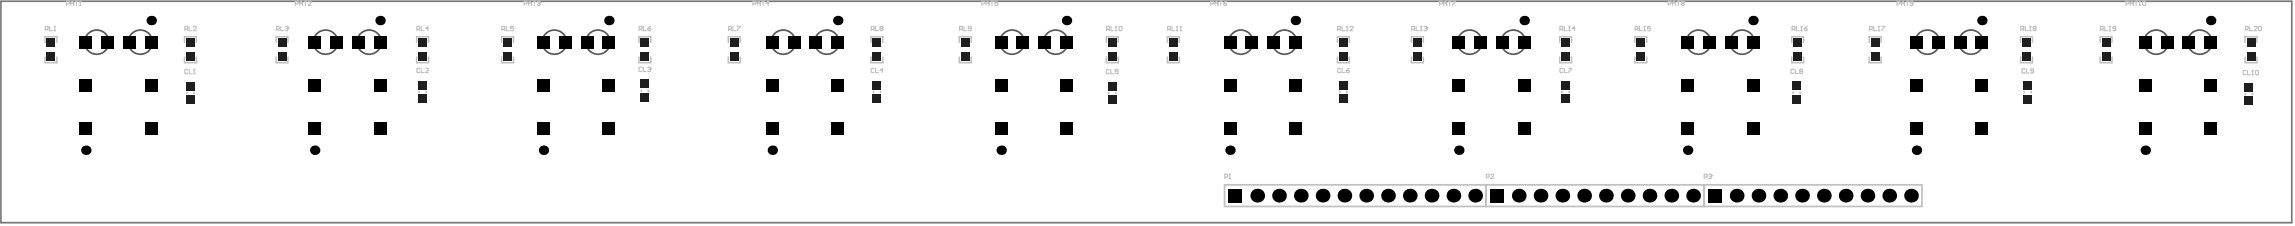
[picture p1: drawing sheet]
<svg xmlns="http://www.w3.org/2000/svg" width="890mm" height="87mm" viewBox="0 0 890 87" stroke-linecap="round" stroke-linejoin="round" font-family="sans-serif">
<path d="M.4 .5h888.8v85.7h-888.8z" fill="none" stroke="#787878" stroke-width=".66"/>
<g fill="none" stroke="#5a5a5a" stroke-width=".68">
<circle cx="37.6" cy="16.3" r="4.7"/>
<circle cx="54.5" cy="16.3" r="4.7"/>
<circle cx="126.3" cy="16.3" r="4.7"/>
<circle cx="143.3" cy="16.3" r="4.7"/>
<circle cx="215.1" cy="16.3" r="4.7"/>
<circle cx="232" cy="16.3" r="4.7"/>
<circle cx="303.9" cy="16.3" r="4.7"/>
<circle cx="320.8" cy="16.3" r="4.7"/>
<circle cx="392.7" cy="16.3" r="4.7"/>
<circle cx="409.6" cy="16.3" r="4.7"/>
<circle cx="481.5" cy="16.3" r="4.7"/>
<circle cx="498.4" cy="16.3" r="4.7"/>
<circle cx="570.2" cy="16.3" r="4.7"/>
<circle cx="587.2" cy="16.3" r="4.7"/>
<circle cx="659" cy="16.3" r="4.7"/>
<circle cx="675.9" cy="16.3" r="4.7"/>
<circle cx="747.8" cy="16.3" r="4.7"/>
<circle cx="764.7" cy="16.3" r="4.7"/>
<circle cx="836.6" cy="16.3" r="4.7"/>
<circle cx="853.5" cy="16.3" r="4.7"/>
</g>
<g fill="none" stroke="#c0c0c0" stroke-width=".59">
<path d="M17.5 16.4v-2.2h4.6v2.2M71.6 16.4v-2.2h4.6v2.2M107.1 16.4v-2.2h4.6v2.2M161.6 16.4v-2.2h4.6v2.2M194.6 16.4v-2.2h4.6v2.2M247.9 16.4v-2.2h4.6v2.2M282.6 16.4v-2.2h4.6v2.2M337.9 16.4v-2.2h4.6v2.2M372.2 16.4v-2.2h4.6v2.2M429.3 16.4v-2.2h4.6v2.2M452.9 16.4v-2.2h4.6v2.2M518.9 16.4v-2.2h4.6v2.2"/>
<path d="M547.6 16.4v-2.2h4.6v2.2M605.1 16.4v-2.2h4.6v2.2M634.3 16.4v-2.2h4.6v2.2M695.2 16.4v-2.2h4.6v2.2M725.2 16.4v-2.2h4.6v2.2M784 16.4v-2.2h4.6v2.2M814.8 16.4v-2.2h4.6v2.2M871 16.4v-2.2h4.6v2.2M17.5 22.1v2.2h4.6v-2.2M71.6 22.1v2.2h4.6v-2.2M107.1 22.1v2.2h4.6v-2.2M161.6 22.1v2.2h4.6v-2.2"/>
<path d="M194.6 22.1v2.2h4.6v-2.2M247.9 22.1v2.2h4.6v-2.2M282.6 22.1v2.2h4.6v-2.2M337.9 22.1v2.2h4.6v-2.2M372.2 22.1v2.2h4.6v-2.2M429.3 22.1v2.2h4.6v-2.2M452.9 22.1v2.2h4.6v-2.2M518.9 22.1v2.2h4.6v-2.2M547.6 22.1v2.2h4.6v-2.2M605.1 22.1v2.2h4.6v-2.2M634.3 22.1v2.2h4.6v-2.2M695.2 22.1v2.2h4.6v-2.2"/>
<path d="M725.2 22.1v2.2h4.6v-2.2M784 22.1v2.2h4.6v-2.2M814.8 22.1v2.2h4.6v-2.2M871 22.1v2.2h4.6v-2.2"/>
</g>
<g fill="none" stroke="#c0c0c0" stroke-width=".6">
<path d="M72.5 35.7v.5M75.3 35.7v.5M162.6 35.3v.5M165.3 35.3v.5M248.8 34.9v.5M251.6 34.9v.5M338.9 35.3v.5M341.6 35.3v.5M430.2 35.7v.5M432.9 35.7v.5M519.8 35.3v.5M522.5 35.3v.5"/>
<path d="M606.1 35.3v.5M608.8 35.3v.5M695.7 35.6v.5M698.4 35.6v.5M785.3 35.4v.6M788 35.4v.6M871.1 36.1v.6M873.9 36.1v.6"/>
</g>
<path d="M475.1 71.6h270.6v8.3h-270.6zM576.6 71.6v8.3M661.1 71.6v8.3" fill="none" stroke="#c0c0c0" stroke-width=".66"/>
<path d="M17.6 11.3h.8l.3-.8-.3-.3h-.8v1.7M18.2 11.3l.5 .6M19.3 10.2v1.7h1.1M21 11.9h.5M21.2 10.2v1.7" fill="none" stroke="#c0c0c0" stroke-width=".42"/>
<circle cx="21.2" cy="10.2" r=".21" fill="#c0c0c0"/>
<g fill="none" stroke="#c0c0c0" stroke-width=".42">
<path d="M21.2 10.2l-.2 .3M71.7 11.3h.8l.3-.8-.3-.3h-.8v1.7M72.3 11.3l.5 .6M73.4 10.2v1.7h1.1M75.1 10.5l.3-.3 .8 .3-1.1 1.4h1.1M248 11.3h.8l.3-.8-.3-.3h-.8v1.7M248.6 11.3l.5 .6M249.7 10.2v1.7h1.1M251.4 11h.8l.3 .6-.8 .3zM252.5 10.2l-1.1 .8M72.8 27.1l-.3-.2-.8 .2v1.2l.3 .2 .8-.2M73.4 26.9v1.6h1.1"/>
<path d="M75.1 28.5h.5M75.4 26.9v1.6"/>
</g>
<circle cx="75.4" cy="26.9" r=".21" fill="#c0c0c0"/>
<path d="M75.4 26.9l-.3 .2M249 26.3l-.2-.3-.9 .3v1.1l.3 .3 .8-.3M249.6 26v1.7h1.1M251.3 26.3l.8-.3 .3 .6" fill="none" stroke="#c0c0c0" stroke-width=".42"/>
<circle cx="252.4" cy="26.6" r=".21" fill="#c0c0c0"/>
<path d="M251.9 26.9h.2M252.1 26.9l.3 .2-.3 .6-.8-.3M252.4 26.6l-.3 .3M661.2 68.6h.8l.3-.9-.3-.2h-.8v1.6M662.9 67.7l.8-.2 .3 .5" fill="none" stroke="#c0c0c0" stroke-width=".42"/>
<circle cx="664" cy="68" r=".21" fill="#c0c0c0"/>
<path d="M107.2 11.3h.9l.2-.8-.2-.3h-.9v1.7M107.8 11.3l.5 .6M108.9 10.2v1.7h1.1M110.6 10.5l.8-.3 .3 .6M663.5 68.3h.2M663.7 68.3l.3 .3-.3 .5-.8-.3M664 68l-.3 .3" fill="none" stroke="#c0c0c0" stroke-width=".42"/>
<circle cx="111.7" cy="10.8" r=".21" fill="#c0c0c0"/>
<g fill="none" stroke="#c0c0c0" stroke-width=".42">
<path d="M111.2 11h.2M111.4 11l.3 .3-.3 .6-.8-.3M111.7 10.8l-.3 .2M161.7 11.3h.9l.3-.8-.3-.3h-.9v1.7M162.3 11.3l.6 .6M163.4 10.2v1.7h1.2M166.3 11h-1.2l.9-.8v1.7M194.7 11.3h.9l.3-.8-.3-.3h-.9v1.7M195.3 11.3l.6 .6M196.4 10.2v1.7h1.1M199.2 10.2h-1.1v.8l.6-.2 .5 .2-.2 .9-.9-.3M372.3 11.3h.8l.3-.8-.3-.3h-.8v1.7"/>
<path d="M372.8 11.3l.6 .6M374 10.2v1.7h1.1M376.8 11h-.9l-.2-.2 .2-.6 .9 .3v1.1l-.3 .3-.8-.3M429.4 11.3h.8l.3-.8-.3-.3h-.8v1.7M429.9 11.3l.6 .6M431 10.2v1.7h1.2M432.7 11.9h.6M433 10.2v1.7"/>
</g>
<circle cx="433" cy="10.2" r=".21" fill="#c0c0c0"/>
<path d="M433 10.2l-.3 .3M434.1 10.5l.3-.3 .9 .3v1.1l-.3 .3-.9-.3zM453 11.3h.9l.3-.8-.3-.3h-.9v1.7M453.6 11.3l.6 .6M454.7 10.2v1.7h1.2M456.4 11.9h.6M456.7 10.2v1.7" fill="none" stroke="#c0c0c0" stroke-width=".42"/>
<circle cx="456.7" cy="10.2" r=".21" fill="#c0c0c0"/>
<path d="M456.7 10.2l-.3 .3M457.8 11.9h.6M458.1 10.2v1.7" fill="none" stroke="#c0c0c0" stroke-width=".42"/>
<circle cx="458.1" cy="10.2" r=".21" fill="#c0c0c0"/>
<path d="M458.1 10.2l-.3 .3M519 11.3h.8l.3-.8-.3-.3h-.8v1.7M519.5 11.3l.6 .6M520.7 10.2v1.7h1.1M522.4 11.9h.5M522.6 10.2v1.7" fill="none" stroke="#c0c0c0" stroke-width=".42"/>
<circle cx="522.6" cy="10.2" r=".21" fill="#c0c0c0"/>
<path d="M522.6 10.2l-.2 .3M523.8 10.5l.3-.3 .8 .3-1.1 1.4h1.1M547.7 11.3h.9l.3-.8-.3-.3h-.9v1.7M548.3 11.3l.6 .6M549.4 10.2v1.7h1.2M551.1 11.9h.6M551.4 10.2v1.7" fill="none" stroke="#c0c0c0" stroke-width=".42"/>
<circle cx="551.4" cy="10.2" r=".21" fill="#c0c0c0"/>
<path d="M551.4 10.2l-.3 .3M552.5 10.5l.9-.3 .3 .6" fill="none" stroke="#c0c0c0" stroke-width=".42"/>
<circle cx="553.7" cy="10.8" r=".21" fill="#c0c0c0"/>
<path d="M553.1 11h.3M553.4 11l.3 .3-.3 .6-.9-.3M553.7 10.8l-.3 .2M695.3 11.3h.8l.3-.8-.3-.3h-.8v1.7M695.8 11.3l.6 .6M697 10.2v1.7h1.1M698.7 11.9h.5M698.9 10.2v1.7" fill="none" stroke="#c0c0c0" stroke-width=".42"/>
<circle cx="698.9" cy="10.2" r=".21" fill="#c0c0c0"/>
<path d="M698.9 10.2l-.2 .3M700.1 11h.8l.3 .6-.9 .3zM701.2 10.2l-1.1 .8M725.3 11.3h.8l.3-.8-.3-.3h-.8v1.7M725.9 11.3l.5 .6M727 10.2v1.7h1.1M728.7 11.9h.5M729 10.2v1.7" fill="none" stroke="#c0c0c0" stroke-width=".42"/>
<circle cx="729" cy="10.2" r=".21" fill="#c0c0c0"/>
<path d="M729 10.2l-.3 .3M730.1 10.2h1.1l-1.1 1.7M784.1 11.3h.8l.3-.8-.3-.3h-.8v1.7M784.6 11.3l.6 .6M785.7 10.2v1.7h1.2M787.4 11.9h.6M787.7 10.2v1.7" fill="none" stroke="#c0c0c0" stroke-width=".42"/>
<circle cx="787.7" cy="10.2" r=".21" fill="#c0c0c0"/>
<path d="M787.7 10.2l-.3 .3M789.1 11l-.3-.2 .3-.6 .9 .3-.3 .5M789.1 11l-.3 .3 .3 .6 .9-.3-.3-.6M789.1 11h.6M814.9 11.3h.9l.2-.8-.2-.3h-.9v1.7M815.5 11.3l.5 .6M816.6 10.2v1.7h1.1M818.3 11.9h.6M818.6 10.2v1.7" fill="none" stroke="#c0c0c0" stroke-width=".42"/>
<circle cx="818.6" cy="10.2" r=".21" fill="#c0c0c0"/>
<g fill="none" stroke="#c0c0c0" stroke-width=".42">
<path d="M25.8 1.5h.8l.3-.8-.3-.3h-.8v1.7M27.5 2.1v-1.1l.5-.6 .6 .6v1.1M27.5 1.3h1.1M29.2 .4h1.1M29.7 .4v1.7M30.9 2.1h.5M31.1 .4v1.7M818.6 10.2l-.3 .3M820.8 11h-.8l-.3-.2 .3-.6 .8 .3v1.1l-.2 .3-.9-.3M871.1 11.3h.9l.3-.8-.3-.3h-.9v1.7M871.7 11.3l.6 .6M872.8 10.2v1.7h1.2"/>
<path d="M874.5 10.5l.3-.3 .9 .3-1.2 1.4h1.2M876.2 10.5l.3-.3 .8 .3v1.1l-.2 .3-.9-.3z"/>
</g>
<circle cx="31.1" cy=".4" r=".21" fill="#c0c0c0"/>
<g fill="none" stroke="#c0c0c0" stroke-width=".42">
<path d="M31.1 .4l-.2 .3M114.6 1.5h.8l.3-.8-.3-.3h-.8v1.7M116.3 2.1v-1.1l.5-.6 .6 .6v1.1M116.3 1.3h1.1M118 .4h1.1M118.5 .4v1.7M119.6 .7l.3-.3 .9 .3-1.2 1.4h1.2M203.3 1.5h.9l.3-.8-.3-.3h-.9v1.7M205 1.3h1.2M205 2.1v-1.1l.6-.6 .6 .6v1.1M206.7 .4h1.2M207.3 .4v1.7"/>
<path d="M208.4 .7l.9-.3 .2 .6M162.9 26.7l-.3-.3-.9 .3v1.1l.3 .3 .9-.3M163.4 26.4v1.7h1.2M165.1 26.7l.3-.3 .9 .3-1.2 1.4h1.2"/>
</g>
<circle cx="209.5" cy="1" r=".21" fill="#c0c0c0"/>
<g fill="none" stroke="#c0c0c0" stroke-width=".42">
<path d="M209 1.3h.3M209.3 1.3l.2 .2-.2 .6-.9-.3M209.5 1l-.2 .3M292.1 1.5h.9l.3-.8-.3-.3h-.9v1.7M293.8 1.3h1.1M293.8 2.1v-1.1l.6-.6 .5 .6v1.1M295.5 .4h1.1M296.1 .4v1.7M298.3 1.3h-1.1l.8-.9v1.7M380.9 1.5h.9l.2-.8-.2-.3h-.9v1.7M382.6 1.3h1.1M382.6 2.1v-1.1l.6-.6 .5 .6v1.1"/>
<path d="M384.3 .4h1.1M384.9 .4v1.7M387.1 .4h-1.1v.9l.5-.3 .6 .3-.3 .8-.8-.3M430.4 27.1l-.3-.2-.8 .2v1.2l.3 .2 .8-.2M431 26.9v1.6h1.1M433.8 26.9h-1.1v.8l.5-.3 .6 .3-.3 .8-.8-.2M475.2 68.6h.8l.3-.9-.3-.2h-.8v1.6M476.9 69.1h.5M477.2 67.5v1.6"/>
</g>
<circle cx="477.2" cy="67.5" r=".21" fill="#c0c0c0"/>
<g fill="none" stroke="#c0c0c0" stroke-width=".42">
<path d="M558.5 1.5h.8l.3-.8-.3-.3h-.8v1.7M560.2 2.1v-1.1l.5-.6 .6 .6v1.1M560.2 1.3h1.1M561.9 .4h1.1M562.4 .4v1.7M563.5 .4h1.2l-1.2 1.7M647.3 1.5h.8l.3-.8-.3-.3h-.8v1.7M648.9 1.3h1.2M648.9 2.1v-1.1l.6-.6 .6 .6v1.1M650.6 .4h1.2M651.2 .4v1.7M652.6 1.3l-.3-.3 .3-.6 .9 .3-.3 .6"/>
<path d="M652.6 1.3h.6M652.6 1.3l-.3 .2 .3 .6 .9-.3-.3-.5M736 1.5h.9l.3-.8-.3-.3h-.9v1.7M737.7 1.3h1.1M737.7 2.1v-1.1l.6-.6 .5 .6v1.1M739.4 .4h1.1M740 .4v1.7M742.2 1.3h-.8l-.3-.3 .3-.6 .8 .3v1.1l-.3 .3-.8-.3M520.1 26.7l-.3-.3-.8 .3v1.1l.3 .3 .8-.3M520.7 26.4v1.7h1.1M522.4 27.3h.8l.3 .5-.9 .3zM523.5 26.4l-1.1 .9"/>
<path d="M696 27.1l-.3-.3-.8 .3v1.1l.2 .3 .9-.3M696.5 26.8v1.7h1.2M698.5 27.6l-.3-.3 .3-.5 .9 .3-.3 .5M698.5 27.6l-.3 .3 .3 .6 .9-.3-.3-.6M698.5 27.6h.6M785.6 26.9l-.3-.3-.8 .3v1.1l.3 .3 .8-.3M786.2 26.6v1.7h1.1M789 27.4h-.9l-.2-.2 .2-.6 .9 .3v1.1l-.3 .3-.8-.3M871.4 27.6l-.3-.3-.8 .3v1.1l.3 .3 .8-.3M872 27.3v1.7h1.1M873.7 29h.5M874 27.3v1.7"/>
<path d="M477.2 67.5l-.3 .2M576.7 68.6h.8l.3-.9-.3-.2h-.8v1.6M578.3 67.7l.3-.2 .9 .2-1.2 1.4h1.2"/>
</g>
<circle cx="874" cy="27.3" r=".21" fill="#c0c0c0"/>
<g fill="none" stroke="#c0c0c0" stroke-width=".42">
<path d="M282.7 11.3h.8l.3-.8-.3-.3h-.8v1.7M283.2 11.3l.6 .6M284.4 10.2v1.7h1.1M286 10.2h1.2l-1.2 1.7M338 11.3h.9l.3-.8-.3-.3h-.9v1.7M338.6 11.3l.6 .6M339.7 10.2v1.7h1.2M341.7 11l-.3-.2 .3-.6 .9 .3-.3 .5M341.7 11l-.3 .3 .3 .6 .9-.3-.3-.6M341.7 11h.6M605.2 11.3h.9l.3-.8-.3-.3h-.9v1.7M605.8 11.3l.6 .6"/>
<path d="M606.9 10.2v1.7h1.1M608.6 11.9h.6M608.9 10.2v1.7M874 27.3l-.3 .3M875.1 27.6l.3-.3 .8 .3v1.1l-.3 .3-.8-.3z"/>
</g>
<circle cx="608.9" cy="10.2" r=".21" fill="#c0c0c0"/>
<path d="M608.9 10.2l-.3 .3M611.1 11h-1.1l.9-.8v1.7M634.4 11.3h.8l.3-.8-.3-.3h-.8v1.7M635 11.3l.5 .6M636.1 10.2v1.7h1.1M637.8 11.9h.5M638.1 10.2v1.7" fill="none" stroke="#c0c0c0" stroke-width=".42"/>
<circle cx="638.1" cy="10.2" r=".21" fill="#c0c0c0"/>
<g fill="none" stroke="#c0c0c0" stroke-width=".42">
<path d="M469.7 1.5h.8l.3-.8-.3-.3h-.8v1.7M471.4 2.1v-1.1l.5-.6 .6 .6v1.1M471.4 1.3h1.1M473.1 .4h1.1M473.6 .4v1.7M474.8 1.3h.8l.3 .5-.9 .3zM475.9 .4l-1.1 .9M638.1 10.2l-.3 .3M640.3 10.2h-1.1v.8l.6-.2 .5 .2-.3 .9-.8-.3M824.8 1.5h.9l.2-.8-.2-.3h-.9v1.7M826.5 1.3h1.1M826.5 2.1v-1.1l.6-.6 .5 .6v1.1"/>
<path d="M828.2 .4h1.1M828.8 .4v1.7M829.9 2.1h.5M830.2 .4v1.7M339.2 26.7l-.3-.3-.9 .3v1.1l.3 .3 .9-.3M339.7 26.4v1.7h1.2M342.6 27.3h-1.2l.9-.9v1.7M606.4 26.7l-.3-.3-.9 .3v1.1l.3 .3 .9-.3M606.9 26.4v1.7h1.1M608.6 26.4h1.1l-1.1 1.7"/>
</g>
<circle cx="830.2" cy=".4" r=".21" fill="#c0c0c0"/>
<path d="M830.2 .4l-.3 .3M831.3 .7l.3-.3 .8 .3v1.1l-.3 .3-.8-.3z" fill="none" stroke="#c0c0c0" stroke-width=".42"/>
<g fill="#000">
<circle cx="58.7" cy="7.9" r="1.83"/>
<circle cx="147.5" cy="7.9" r="1.83"/>
<circle cx="236.2" cy="7.9" r="1.83"/>
<circle cx="325" cy="7.9" r="1.83"/>
<circle cx="413.8" cy="7.9" r="1.83"/>
<circle cx="502.6" cy="7.9" r="1.83"/>
<circle cx="591.4" cy="7.9" r="1.83"/>
<circle cx="680.1" cy="7.9" r="1.83"/>
<circle cx="768.9" cy="7.9" r="1.83"/>
<circle cx="857.7" cy="7.9" r="1.83"/>
<circle cx="33.3" cy="58.2" r="1.83"/>
<circle cx="122.1" cy="58.2" r="1.83"/>
<circle cx="210.9" cy="58.2" r="1.83"/>
<circle cx="299.7" cy="58.2" r="1.83"/>
<circle cx="388.4" cy="58.2" r="1.83"/>
<circle cx="477.2" cy="58.2" r="1.83"/>
<circle cx="566" cy="58.2" r="1.83"/>
<circle cx="654.8" cy="58.2" r="1.83"/>
<circle cx="743.6" cy="58.2" r="1.83"/>
<circle cx="832.3" cy="58.2" r="1.83"/>
<circle cx="487.8" cy="75.7" r="2.66"/>
<circle cx="496.2" cy="75.7" r="2.66"/>
<circle cx="504.7" cy="75.7" r="2.66"/>
<circle cx="513.2" cy="75.7" r="2.66"/>
<circle cx="521.6" cy="75.7" r="2.66"/>
<circle cx="530.1" cy="75.7" r="2.66"/>
<circle cx="538.5" cy="75.7" r="2.66"/>
<circle cx="547" cy="75.7" r="2.66"/>
<circle cx="555.4" cy="75.7" r="2.66"/>
<circle cx="563.9" cy="75.7" r="2.66"/>
<circle cx="572.3" cy="75.7" r="2.66"/>
<circle cx="589.2" cy="75.7" r="2.66"/>
<circle cx="597.7" cy="75.7" r="2.66"/>
<circle cx="606.2" cy="75.7" r="2.66"/>
<circle cx="614.6" cy="75.7" r="2.66"/>
<circle cx="623.1" cy="75.7" r="2.66"/>
<circle cx="631.5" cy="75.7" r="2.66"/>
<circle cx="640" cy="75.7" r="2.66"/>
<circle cx="648.4" cy="75.7" r="2.66"/>
<circle cx="656.9" cy="75.7" r="2.66"/>
<circle cx="673.8" cy="75.7" r="2.66"/>
<circle cx="682.3" cy="75.7" r="2.66"/>
<circle cx="690.7" cy="75.7" r="2.66"/>
<circle cx="699.2" cy="75.7" r="2.66"/>
<circle cx="707.6" cy="75.7" r="2.66"/>
<circle cx="716.1" cy="75.7" r="2.66"/>
<circle cx="724.5" cy="75.7" r="2.66"/>
<circle cx="733" cy="75.7" r="2.66"/>
<circle cx="741.4" cy="75.7" r="2.66"/>
</g>
<g fill="#000">
<path d="M30.9 14h4.8v4.7h-4.8z" fill-rule="evenodd"/>
<path d="M39.4 14h4.7v4.7h-4.7z" fill-rule="evenodd"/>
<path d="M47.9 14h4.7v4.7h-4.7z" fill-rule="evenodd"/>
<path d="M56.3 14h4.7v4.7h-4.7z" fill-rule="evenodd"/>
<path d="M119.7 14h4.8v4.7h-4.8z" fill-rule="evenodd"/>
<path d="M128.2 14h4.7v4.7h-4.7z" fill-rule="evenodd"/>
<path d="M136.6 14h4.8v4.7h-4.8z" fill-rule="evenodd"/>
<path d="M145.1 14h4.7v4.7h-4.7z" fill-rule="evenodd"/>
<path d="M208.5 14h4.7v4.7h-4.7z" fill-rule="evenodd"/>
<path d="M217 14h4.7v4.7h-4.7z" fill-rule="evenodd"/>
<path d="M225.4 14h4.8v4.7h-4.8z" fill-rule="evenodd"/>
<path d="M233.9 14h4.7v4.7h-4.7z" fill-rule="evenodd"/>
<path d="M297.3 14h4.7v4.7h-4.7z" fill-rule="evenodd"/>
<path d="M305.7 14h4.8v4.7h-4.8z" fill-rule="evenodd"/>
<path d="M314.2 14h4.7v4.7h-4.7z" fill-rule="evenodd"/>
<path d="M322.7 14h4.7v4.7h-4.7z" fill-rule="evenodd"/>
<path d="M386.1 14h4.7v4.7h-4.7z" fill-rule="evenodd"/>
<path d="M394.5 14h4.8v4.7h-4.8z" fill-rule="evenodd"/>
<path d="M403 14h4.7v4.7h-4.7z" fill-rule="evenodd"/>
<path d="M411.4 14h4.8v4.7h-4.8z" fill-rule="evenodd"/>
<path d="M474.8 14h4.8v4.7h-4.8z" fill-rule="evenodd"/>
<path d="M483.3 14h4.7v4.7h-4.7z" fill-rule="evenodd"/>
<path d="M491.8 14h4.7v4.7h-4.7z" fill-rule="evenodd"/>
<path d="M500.2 14h4.7v4.7h-4.7z" fill-rule="evenodd"/>
<path d="M563.6 14h4.8v4.7h-4.8z" fill-rule="evenodd"/>
<path d="M572.1 14h4.7v4.7h-4.7z" fill-rule="evenodd"/>
<path d="M580.5 14h4.8v4.7h-4.8z" fill-rule="evenodd"/>
<path d="M589 14h4.7v4.7h-4.7z" fill-rule="evenodd"/>
<path d="M652.4 14h4.7v4.7h-4.7z" fill-rule="evenodd"/>
<path d="M660.9 14h4.7v4.7h-4.7z" fill-rule="evenodd"/>
<path d="M669.3 14h4.8v4.7h-4.8z" fill-rule="evenodd"/>
<path d="M677.8 14h4.7v4.7h-4.7z" fill-rule="evenodd"/>
<path d="M741.2 14h4.7v4.7h-4.7z" fill-rule="evenodd"/>
<path d="M749.6 14h4.8v4.7h-4.8z" fill-rule="evenodd"/>
<path d="M758.1 14h4.7v4.7h-4.7z" fill-rule="evenodd"/>
<path d="M766.6 14h4.7v4.7h-4.7z" fill-rule="evenodd"/>
<path d="M830 14h4.7v4.7h-4.7z" fill-rule="evenodd"/>
<path d="M838.4 14h4.8v4.7h-4.8z" fill-rule="evenodd"/>
<path d="M846.9 14h4.7v4.7h-4.7z" fill-rule="evenodd"/>
<path d="M855.3 14h4.8v4.7h-4.8z" fill-rule="evenodd"/>
<path d="M30.8 30.6h5v4.9h-5z" fill-rule="evenodd"/>
<path d="M56.2 30.6h5v4.9h-5z" fill-rule="evenodd"/>
<path d="M119.6 30.6h5v4.9h-5z" fill-rule="evenodd"/>
<path d="M145 30.6h5v4.9h-5z" fill-rule="evenodd"/>
<path d="M208.4 30.6h5v4.9h-5z" fill-rule="evenodd"/>
<path d="M233.7 30.6h5v4.9h-5z" fill-rule="evenodd"/>
<path d="M297.2 30.6h5v4.9h-5z" fill-rule="evenodd"/>
<path d="M322.5 30.6h5v4.9h-5z" fill-rule="evenodd"/>
<path d="M385.9 30.6h5v4.9h-5z" fill-rule="evenodd"/>
<path d="M411.3 30.6h5v4.9h-5z" fill-rule="evenodd"/>
<path d="M474.7 30.6h5v4.9h-5z" fill-rule="evenodd"/>
<path d="M500.1 30.6h5v4.9h-5z" fill-rule="evenodd"/>
<path d="M563.5 30.6h5v4.9h-5z" fill-rule="evenodd"/>
<path d="M588.9 30.6h5v4.9h-5z" fill-rule="evenodd"/>
<path d="M652.3 30.6h5v4.9h-5z" fill-rule="evenodd"/>
<path d="M677.6 30.6h5v4.9h-5z" fill-rule="evenodd"/>
<path d="M741.1 30.6h5v4.9h-5z" fill-rule="evenodd"/>
<path d="M766.4 30.6h5v4.9h-5z" fill-rule="evenodd"/>
<path d="M829.8 30.6h5v4.9h-5z" fill-rule="evenodd"/>
<path d="M855.2 30.6h5v4.9h-5z" fill-rule="evenodd"/>
<path d="M30.8 47.3h5v5h-5z" fill-rule="evenodd"/>
<path d="M56.2 47.3h5v5h-5z" fill-rule="evenodd"/>
<path d="M119.6 47.3h5v5h-5z" fill-rule="evenodd"/>
<path d="M145 47.3h5v5h-5z" fill-rule="evenodd"/>
<path d="M208.4 47.3h5v5h-5z" fill-rule="evenodd"/>
<path d="M233.7 47.3h5v5h-5z" fill-rule="evenodd"/>
<path d="M297.2 47.3h5v5h-5z" fill-rule="evenodd"/>
<path d="M322.5 47.3h5v5h-5z" fill-rule="evenodd"/>
<path d="M385.9 47.3h5v5h-5z" fill-rule="evenodd"/>
<path d="M411.3 47.3h5v5h-5z" fill-rule="evenodd"/>
<path d="M474.7 47.3h5v5h-5z" fill-rule="evenodd"/>
<path d="M500.1 47.3h5v5h-5z" fill-rule="evenodd"/>
<path d="M563.5 47.3h5v5h-5z" fill-rule="evenodd"/>
<path d="M588.9 47.3h5v5h-5z" fill-rule="evenodd"/>
<path d="M652.3 47.3h5v5h-5z" fill-rule="evenodd"/>
<path d="M677.6 47.3h5v5h-5z" fill-rule="evenodd"/>
<path d="M741.1 47.3h5v5h-5z" fill-rule="evenodd"/>
<path d="M766.4 47.3h5v5h-5z" fill-rule="evenodd"/>
<path d="M829.8 47.3h5v5h-5z" fill-rule="evenodd"/>
<path d="M855.2 47.3h5v5h-5z" fill-rule="evenodd"/>
<path d="M476.7 73.1h5.3v5.3h-5.3z" fill-rule="evenodd"/>
<path d="M578.1 73.1h5.4v5.3h-5.4z" fill-rule="evenodd"/>
<path d="M662.7 73.1h5.3v5.3h-5.3z" fill-rule="evenodd"/>
</g>
<g fill="#1e1e1e">
<path d="M72.2 37h3.4v3.3h-3.4z" fill-rule="evenodd"/>
<path d="M248.5 36.1h3.4v3.3h-3.4z" fill-rule="evenodd"/>
<path d="M248.5 30.9h3.4v3.3h-3.4z" fill-rule="evenodd"/>
<path d="M429.9 37h3.3v3.3h-3.3z" fill-rule="evenodd"/>
<path d="M519.5 36.6h3.3v3.3h-3.3z" fill-rule="evenodd"/>
<path d="M605.8 36.6h3.3v3.3h-3.3z" fill-rule="evenodd"/>
<path d="M695.4 36.8h3.3v3.3h-3.3z" fill-rule="evenodd"/>
<path d="M870.8 37.4h3.4v3.3h-3.4z" fill-rule="evenodd"/>
<path d="M18.2 15h3.2v3.3h-3.2z" fill-rule="evenodd"/>
<path d="M18.2 20.2h3.2v3.3h-3.2z" fill-rule="evenodd"/>
<path d="M72.3 15h3.2v3.3h-3.2z" fill-rule="evenodd"/>
<path d="M72.3 20.2h3.2v3.3h-3.2z" fill-rule="evenodd"/>
<path d="M72.2 31.7h3.4v3.3h-3.4z" fill-rule="evenodd"/>
<path d="M195.3 15h3.2v3.3h-3.2z" fill-rule="evenodd"/>
<path d="M195.3 20.2h3.2v3.3h-3.2z" fill-rule="evenodd"/>
<path d="M248.6 15h3.2v3.3h-3.2z" fill-rule="evenodd"/>
<path d="M248.6 20.2h3.2v3.3h-3.2z" fill-rule="evenodd"/>
<path d="M283.3 15h3.1v3.3h-3.1z" fill-rule="evenodd"/>
<path d="M283.3 20.2h3.1v3.3h-3.1z" fill-rule="evenodd"/>
<path d="M430 15h3.1v3.3h-3.1z" fill-rule="evenodd"/>
<path d="M430 20.2h3.1v3.3h-3.1z" fill-rule="evenodd"/>
<path d="M429.9 31.7h3.3v3.3h-3.3z" fill-rule="evenodd"/>
<path d="M519.6 15h3.2v3.3h-3.2z" fill-rule="evenodd"/>
<path d="M519.6 20.2h3.2v3.3h-3.2z" fill-rule="evenodd"/>
<path d="M519.5 31.3h3.3v3.3h-3.3z" fill-rule="evenodd"/>
<path d="M605.8 15h3.2v3.3h-3.2z" fill-rule="evenodd"/>
<path d="M605.8 20.2h3.2v3.3h-3.2z" fill-rule="evenodd"/>
<path d="M605.8 31.3h3.3v3.3h-3.3z" fill-rule="evenodd"/>
<path d="M635 15h3.2v3.3h-3.2z" fill-rule="evenodd"/>
<path d="M635 20.2h3.2v3.3h-3.2z" fill-rule="evenodd"/>
<path d="M695.9 15h3.2v3.3h-3.2z" fill-rule="evenodd"/>
<path d="M695.9 20.2h3.2v3.3h-3.2z" fill-rule="evenodd"/>
<path d="M695.4 31.6h3.3v3.3h-3.3z" fill-rule="evenodd"/>
<path d="M815.5 15h3.2v3.3h-3.2z" fill-rule="evenodd"/>
<path d="M815.5 20.2h3.2v3.3h-3.2z" fill-rule="evenodd"/>
<path d="M870.8 32.1h3.4v3.3h-3.4z" fill-rule="evenodd"/>
<path d="M871.8 15h3.1v3.3h-3.1z" fill-rule="evenodd"/>
<path d="M871.8 20.2h3.1v3.3h-3.1z" fill-rule="evenodd"/>
<path d="M162.3 36.6h3.3v3.3h-3.3z" fill-rule="evenodd"/>
<path d="M338.6 36.6h3.3v3.3h-3.3z" fill-rule="evenodd"/>
<path d="M785 36.7h3.3v3.3h-3.3z" fill-rule="evenodd"/>
<path d="M107.8 15h3.2v3.3h-3.2z" fill-rule="evenodd"/>
<path d="M107.8 20.2h3.2v3.3h-3.2z" fill-rule="evenodd"/>
<path d="M162.4 15h3.1v3.3h-3.1z" fill-rule="evenodd"/>
<path d="M162.4 20.2h3.1v3.3h-3.1z" fill-rule="evenodd"/>
<path d="M162.3 31.3h3.3v3.3h-3.3z" fill-rule="evenodd"/>
<path d="M338.7 15h3.1v3.3h-3.1z" fill-rule="evenodd"/>
<path d="M338.7 20.2h3.1v3.3h-3.1z" fill-rule="evenodd"/>
<path d="M338.6 31.3h3.3v3.3h-3.3z" fill-rule="evenodd"/>
<path d="M372.9 15h3.2v3.3h-3.2z" fill-rule="evenodd"/>
<path d="M372.9 20.2h3.2v3.3h-3.2z" fill-rule="evenodd"/>
<path d="M453.7 15h3.1v3.3h-3.1z" fill-rule="evenodd"/>
<path d="M453.7 20.2h3.1v3.3h-3.1z" fill-rule="evenodd"/>
<path d="M548.4 15h3.1v3.3h-3.1z" fill-rule="evenodd"/>
<path d="M548.4 20.2h3.1v3.3h-3.1z" fill-rule="evenodd"/>
<path d="M725.9 15h3.2v3.3h-3.2z" fill-rule="evenodd"/>
<path d="M725.9 20.2h3.2v3.3h-3.2z" fill-rule="evenodd"/>
<path d="M784.7 15h3.1v3.3h-3.1z" fill-rule="evenodd"/>
<path d="M784.7 20.2h3.1v3.3h-3.1z" fill-rule="evenodd"/>
<path d="M785 31.4h3.3v3.3h-3.3z" fill-rule="evenodd"/>
</g>
</svg>
